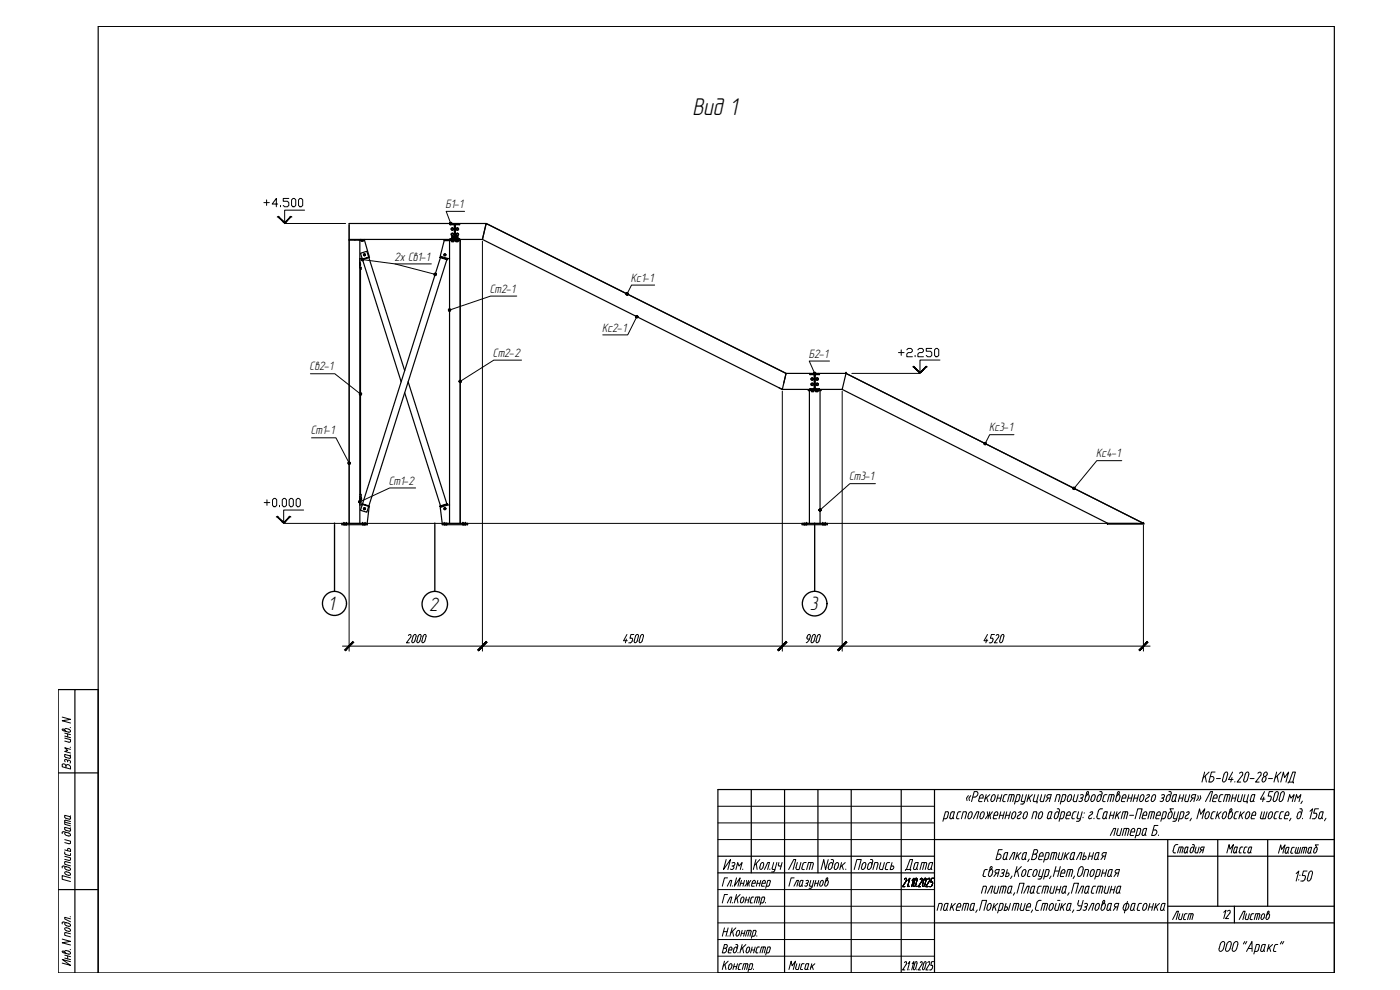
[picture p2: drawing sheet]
<svg xmlns="http://www.w3.org/2000/svg" width="420mm" height="297mm" viewBox="0 0 420 297" stroke-linecap="round" stroke-linejoin="round" font-family="sans-serif">
<defs><g id="words">
<text font-size="7.3" x="207.8" y="34.4">Вид 1</text>
<text font-size="6.6" x="270.9" y="262.5">Дата</text>
<text font-size="6.2" x="235.7" y="262.1">Лист</text>
<g font-size="5.9">
<text x="98.4" y="183">1</text>
<text x="128.8" y="183.3">2</text>
<text x="243.1" y="183.1">3</text>
</g>
<text font-size="5.7" x="351" y="277.3">Лист</text>
<text font-size="4.9" x="370.4" y="276.9" transform="rotate(-90 370.4 276.9)">12</text>
<g font-size="3.7">
<text x="133.7" y="62.4">Б1-1</text>
<text x="118.4" y="78.2">2x Св1-1</text>
<text x="147" y="87.8">Ст2-1</text>
<text x="189.3" y="84.5">Кс1-1</text>
<text x="180.7" y="99.5">Кс2-1</text>
<text x="147.9" y="107.1">Ст2-2</text>
<text x="242.7" y="107.3">Б2-1</text>
<text x="92.9" y="111.1">Св2-1</text>
<text x="93.3" y="130.4">Ст1-1</text>
<text x="296.8" y="129.4">Кс3-1</text>
<text x="329" y="137.2">Кс4-1</text>
<text x="116.7" y="145.4">Ст1-2</text>
<text x="254.8" y="144.1">Ст3-1</text>
</g>
</g></defs>
<g fill="none" stroke="#000" stroke-width=".36">
<path d="M29.5 7.9h371v284h-371zM104.8 71.8h4.6v.3h-4.6zM104.8 72.1v84.9M106.4 72.1h.1M107.8 72.1h.1M108 72.1v84.9M108 79.6h.2M108 79.1h.2M108.2 79.4v.2v-.5v.2l-.2-.2v.5h.2M108.3 72.1h.8M108.4 72.1v.3h.6v-.3M108.5 77.8l2.3-.7 .1 .1-2.3 .8z"/>
<path d="M108.7 77.5l-.7 .1M108.7 72.1v.3M108.8 77.9l11.6 36.7M109.2 76.3l.2-.1 .2 .4-.3 .1zM109.4 72.1l1.4 4.8h-.2M110.7 77.2l-.6-1.8-1.9 .6 .5 1.7M110.7 77.3l10.8 33.9M132.1 77.1l2.2 .7v.2l-2.3-.8zM132.2 77.3l-23.3 73.9M132.3 76.9l-.1 .3M133.3 76.4l.4-.1 .1 .2-.2 .2zM133.3 72h4.8v.2h-4.8z"/>
<path d="M133.3 72.2l-1.2 4.7 2.8 .7M134.1 77.9l-23.4 73.9M134.2 77.5v.2M134.9 72.2v84.8M135.1 67.4v-.2h1.1l.3 .3-.1 4.1-.2 .2h-1.1v-.2M135.3 67.2h2.5M135.3 71.8v.2M135.5 68.6l.3-.2 .2 .2v.3l-.2 .2-.3-.2zM135.5 70.2l.3-.2 .2 .2v.3l-.2 .2-.3-.2zM135.5 72.3h.1M135.5 71.8h.1M135.5 72.2v.1"/>
<path d="M135.6 72.3v.2h.5v-.2M135.6 71.4h.5M135.6 71.8v-.7h.5v.7M135.6 71.6h-.5v.2h-25.7M135.6 72.3h.1M135.6 71.8h.1M135.7 72.3h.2M135.7 71.8h.2M135.7 71.1h.4M135.9 72.3h.3M135.9 71.8h.3M135.9 71.1v.7"/>
<path d="M135.9 72.3v.2M136.1 67.2l.1 .2M136.1 71.6h.3v-4.2h-1.3v-.3h-30.3v4.7M136.2 71.8h.1M136.2 71.6l-.1 .1M136.2 72.2v.1M136.4 67.5l.1 .1M136.5 71.4l-.1 .1M136.6 71.4l.1 .1M136.7 67.5l-.1 .1M136.8 71.6l.1 .1M136.8 72.2h.7"/>
<path d="M136.8 71.8h.7M136.9 71.6h-.2v-4.2h1.2v-.3h8l-1.1 4.7M136.9 72.3v.2h.5v-.2M136.9 71.4h.5M136.9 71.8v-.7h.5v.7M136.9 71.1h.5M136.9 67.2l-.1 .2M137 68.6l.3-.2 .2 .2v.3l-.2 .2-.3-.2zM137 70.2l.3-.2 .2 .2v.3l-.2 .2-.3-.2zM137.1 71.1v.7M137.1 72.3v.2M137.4 71.6h.5v.2h6.9"/>
<path d="M137.8 71.8v.2M137.9 67.4v-.2h-1.1l-.2 .3-.1 4.1 .3 .2M137.9 71.6v.2h-1.1M138.1 72v85v-84.8M145.9 67.2v-.1l90 44.9-.7 2.9M145.9 67.1l90 44.9-1.1 4.8-90-45zM108 80.2h.4v.6h-.2M108.4 80.3l-.4 .1h.2v67.9M121.5 117.9l10.7 33.9M122.5 114.6l11.6 36.6M235.9 112h7.2v.4h1.2v4.2h-1.2v.2h-8.3l-1-.5M242.6 117h3.8v.2h-3.8z"/>
<path d="M242.9 117.2v39.8M243.2 116.6v.2h1M243.2 112.4v-.2l1 .2M243.3 116.8v.2M243.5 115.2l.3-.2 .2 .2v.3l-.2 .2-.3-.2zM243.5 113.6l.3-.2 .2 .2v.3h-.5zM243.5 117.2l.1 .1M243.5 116.8h.1M243.6 117.3v.2h.6v-.2M243.9 117.3v.2M244.1 116.8h.1M244.2 116.7v.1"/>
<path d="M244.2 116.6l-.1 .2M244.2 117.2l-.6 .1M244.3 112.5l.2 .1M244.5 112.4l-.3-.2h-.9v-.2h2.4v.2h-.9l-.3 .2M244.5 112.4v4.2l-.3 .2M244.5 116.4l-.2 .1M244.5 116.6l.3 .2h1.1v-.2M244.6 116.4v.1M244.6 112.4v4.2M244.6 112.4h1.3v-.4h8l-1.1 4.8h-6.9v-.2h-1.3zM244.6 112.5v.1M244.8 116.6l.2 .2"/>
<path d="M244.8 112.4l.2-.2h.9v.2M244.8 117.2h.7M244.9 117.3v.2h.5v-.2M244.9 116.7v.1M244.9 116.8h-.1M245 115.2l.3-.2 .2 .2v.3l-.2 .2-.3-.2zM245 113.6l.3-.2 .2 .2v.3h-.5zM245.2 117.3v.2M245.5 116.8h.1M245.7 116.8v.2M246.1 117.2v39.8M252.8 116.8l79.7 40.2"/>
<path d="M252.8 116.8h.1M253.9 112l89.3 45zM102.6 157h7.6v.4h-7.6zM103.2 157v.4M104 157v.4M108 149.5h.4v.5h-.4M108 149.9h.4M108 149.7h.4M108 148.3h.4v.6h-.4M108 151.5l.7 .1M108 148.5h.4M108.1 149.5v.5"/>
<path d="M108.4 149.8v.1M108.5 149.7v.1M108.5 149.6l-.1 .2M108.5 149.8l-.1 .1M108.6 151.1l2.3 .7-.1 .2-2.2-.7zM108.8 151.3l-.6 1.8 1.9 .6 .6-1.7M108.8 157l.1 .4M109.1 152.5l.2-.1 .3 .3-.4 .1zM109.6 157v.4M110.6 152.2h.2l-.6 4.8M132 151.8l2.3-.7v.2l-2.2 .7zM132.2 152l.1 .2"/>
<path d="M132.7 157v.4h7.6v-.4h-1.1M132.7 157h6.6M133.3 157v.4M133.3 152.5l.3-.1 .1 .4-.4-.1zM134.1 157v.4M134.2 151.3v.3M134.9 151.5l-2.8 .7 .6 4.8M138.9 157.4h.1M138.9 157h.1M138.9 157v.4M139.7 157v.4M241.3 157v.4"/>
<path d="M241.8 157h-1.1v.4h1.1M241.8 157.4h.1M241.8 157h.1M241.9 157.4h.2M241.9 157h5.8M242.1 157.4h4.8M242.1 157v.4M246.9 157v.4M247.7 157h.6v.4h-1.4M247.7 157v.4M332.3 157h11v.2h-11zM22.5 206.9h-5v85h12"/>
<path d="M17.5 231.9h12M215.5 236.9h185v55h-185zM225.5 236.9v25M235.5 236.9v55M245.5 236.9v25M255.5 236.9v55M270.5 236.9v55M280.5 236.9v55M215.5 256.9h65M280.5 251.9h120M350.5 256.9h50M350.5 251.9v40"/>
<path d="M365.5 251.9v20M380.4 251.9v20M17.5 266.9h12M215.5 261.9h65M280.5 276.9h120M350.5 271.9h50M22.5 291.9v-85h7v85"/>
<circle cx="109.4" cy="76.4" r=".31"/>
<circle cx="109.4" cy="76.4" r=".16"/>
<circle cx="133.5" cy="76.4" r=".31"/>
<circle cx="135.8" cy="70.3" r=".37"/>
<circle cx="135.8" cy="68.7" r=".37"/>
<circle cx="137.3" cy="68.7" r=".37"/>
<circle cx="137.3" cy="70.3" r=".37"/>
<circle cx="243.7" cy="113.7" r=".37"/>
<circle cx="243.7" cy="115.3" r=".37"/>
<circle cx="245.2" cy="113.7" r=".37"/>
<circle cx="245.2" cy="115.3" r=".37"/>
<circle cx="109.4" cy="152.6" r=".31"/>
<circle cx="109.4" cy="152.6" r=".16"/>
<circle cx="133.5" cy="152.6" r=".31"/>
</g>
<g fill="#000">
<circle cx="108" cy="79.1" r=".18"/>
<circle cx="108" cy="79.7" r=".18"/>
<circle cx="108.3" cy="72.1" r=".18"/>
<circle cx="136.2" cy="72.3" r=".18"/>
<circle cx="136.2" cy="71.8" r=".18"/>
<circle cx="136.8" cy="71.8" r=".18"/>
<circle cx="136.8" cy="72.3" r=".18"/>
<circle cx="243.5" cy="117.3" r=".18"/>
<circle cx="244.8" cy="117.3" r=".18"/>
<circle cx="253.9" cy="112" r=".18"/>
<circle cx="100.4" cy="157.2" r=".2"/>
<circle cx="103.2" cy="157" r=".18"/>
<circle cx="104" cy="157" r=".18"/>
<circle cx="108.4" cy="149.6" r=".18"/>
<circle cx="108.5" cy="149.6" r=".18"/>
<circle cx="108.5" cy="149.9" r=".18"/>
<circle cx="108.8" cy="157" r=".18"/>
<circle cx="109.6" cy="157" r=".18"/>
<circle cx="109.6" cy="157.4" r=".18"/>
<circle cx="130.5" cy="157.2" r=".2"/>
<circle cx="133.3" cy="157" r=".18"/>
<circle cx="138.9" cy="157" r=".18"/>
<circle cx="138.9" cy="157.4" r=".18"/>
<circle cx="139.7" cy="157.4" r=".18"/>
<circle cx="139.7" cy="157" r=".18"/>
<circle cx="242.1" cy="157.4" r=".18"/>
<circle cx="242.1" cy="157" r=".18"/>
<circle cx="244.5" cy="157.2" r=".2"/>
<circle cx="246.9" cy="157.4" r=".18"/>
<circle cx="246.9" cy="157" r=".18"/>
<circle cx="247.7" cy="157.4" r=".18"/>
<circle cx="247.7" cy="157" r=".18"/>
<circle cx="343.2" cy="157" r=".18"/>
</g>
<g fill="#fff" stroke="#fff" stroke-width=".3">
<path d="M99.4 179l2.2 4h-2.2zM99.4 179l2.2 4v-4z"/>
<path d="M129.1 179.3l3.1 4h-3.1zM129.1 179.3l3.1 4v-4z"/>
<path d="M243.4 179.1l2.6 4h-2.6zM243.4 179.1l2.6 4v-4z"/>
<path d="M207.9 29.1l14.5 5.6h-14.5zM207.9 29.1l14.5 5.6v-5.6z"/>
<path d="M147.9 104.2l8.9 3.2h-8.9zM147.9 104.2l8.9 3.2v-3.2z"/>
<path d="M180.6 96.7l8.1 3.1h-8.1zM180.6 96.7l8.1 3.1v-3.1z"/>
<path d="M93.2 127.6l7.9 3.1h-7.9zM93.2 127.6l7.9 3.1v-3.1z"/>
<path d="M116.6 142.6l8.4 3.1h-8.4zM116.6 142.6l8.4 3.1v-3.1z"/>
<path d="M133.6 59.6l6.1 3.1h-6.1zM133.6 59.6l6.1 3.1v-3.1z"/>
<path d="M242.6 104.5l6.6 3.1h-6.6zM242.6 104.5l6.6 3.1v-3.1z"/>
<path d="M328.9 134.4l8.1 3.1h-8.1zM328.9 134.4l8.1 3.1v-3.1z"/>
<path d="M92.9 108.3l7.9 3.1h-7.9zM92.9 108.3l7.9 3.1v-3.1z"/>
<path d="M118.3 75.4l11.5 3.1h-11.5zM118.3 75.4l11.5 3.1v-3.1z"/>
<path d="M146.9 85l8.5 3.1h-8.5zM146.9 85l8.5 3.1v-3.1z"/>
<path d="M254.8 141.3l8.2 3.1h-8.2zM254.8 141.3l8.2 3.1v-3.1z"/>
<path d="M296.7 126.6l7.9 3.1h-7.9zM296.7 126.6l7.9 3.1v-3.1z"/>
<path d="M189.2 81.7l7.6 3.1h-7.6zM189.2 81.7l7.6 3.1v-3.1z"/>
</g>
<g fill="none" stroke="#000" stroke-width=".4">
<path d="M100.4 157.4v20M130.5 157.4v20M244.5 157.4v20"/>
<circle cx="100.4" cy="181" r="3.6"/>
<circle cx="130.5" cy="181.3" r="3.8"/>
<circle cx="244.5" cy="181.1" r="3.7"/>
</g>
<g fill="none" stroke="#000" stroke-width=".3">
<path d="M80 60v1.6M86.7 59.5h-1.7v.9h1.3l.4 .4v.8l-.4 .4h-.9l-.4-.4M87.9 59.5h.4l.5 .5v1.6l-.5 .4h-.4l-.4-.4v-1.6zM90 59.5h.4l.4 .5v1.6l-.4 .4h-.4l-.4-.4v-1.6zM79.2 60.8h1.6M83.3 61.2h-1.6l1.2-1.7v2.5M84.2 61.6v.4M85.4 67.1h18.3M91.4 63.1h-6v3.7M104.8 67.5v127.9M108.8 77.9l9.8 1.3h10.9M118.6 79.2l12 3.1"/>
<path d="M139.4 63.4h-5.5l1.4 3.7M144.8 72.3v123.1M155.1 88.8h-7.9l-12.3 4.2M191.1 95l-2.7 5.5h-7.5M196.5 85.5h-7l-1.3 2.7M93.2 112.1h7.3l7.7 6.1M156.5 108.1h-8.3l-10.1 6.3M234.8 117.3v78.1M248.9 108.3h-6l1.6 3.7M252.8 117.3v78.1M255.7 112h20.4M269.6 105.8h1.7"/>
<path d="M270.5 105v1.6M272.1 105l.5-.5h.8l.4 .5v.4l-.4 .4h-.8l-.5 .4v.8h1.7M274.6 106.6v.4M275.5 105l.4-.5h.8l.4 .5v.4l-.4 .4h-.8l-.4 .4v.8h1.6M279.6 104.5h-1.6v.9h1.2l.4 .4v.8l-.4 .4h-.8l-.4-.4M280.9 104.5h.4l.4 .5v1.6l-.4 .4h-.4l-.4-.4v-1.6zM282.1 108h-6v3.8M93.5 131.4h7.3l4 7.6M304.3 130.4h-7.3l-1.3 2.7M336.7 138.2h-7.5l-6.9 8.3M79.3 150.8h1.7M80.1 150v1.6"/>
<path d="M82.2 149.5h.4l.4 .5v1.6l-.4 .4h-.4l-.4-.4v-1.6zM83.9 151.6v.4M85.1 149.5h.4l.5 .5v1.6l-.5 .4h-.4l-.4-.4v-1.6zM85.1 157h256.3M87.2 149.5h.4l.4 .5v1.6l-.4 .4h-.4l-.4-.4v-1.6zM88.9 150l.4-.5h.4l.4 .5v1.6l-.4 .4h-.4l-.4-.4zM91.1 153h-6v3.8M124.7 146.4h-7.8l-8.9 4.2M262.7 145.1h-7.6l-9 7.9M343.2 157.5v37.9M102.8 193.9h242.4M122.5 190.7l.5-.3 .4 .5-1.4 2h.9"/>
<path d="M123.6 192.3l.1 .5a.58 .58 0 0 0 .8-.5l.4-1.4-.1-.5a.58 .58 0 0 0-.8 .5l-.4 1.4M126.4 190.9l-.1-.5a.58 .58 0 0 0-.8 .5l-.4 1.4M126.4 190.9l-.4 1.4a.58 .58 0 0 1-.8 .5l-.1-.5M127.9 190.9l-.1-.5a.58 .58 0 0 0-.8 .5l-.4 1.4M127.9 190.9l-.4 1.4a.58 .58 0 0 1-.8 .5l-.1-.5M188 191.7l-.3 1.2M188.2 190.4l-1 1.8h1.1M188.7 192.9h.5M189.7 192.4l-.5 .5M190.2 190.4h-.8l-.3 1.1h.7l-.1 .9M190.8 190.6l.5-.2 .3 .2a2.87 2.87 0 0 1-.7 2.2h-.3l-.3-.2zM192.3 190.6l.5-.2 .3 .2a2.96 2.96 0 0 1-.7 2.2h-.3l-.3-.2z"/>
<path d="M242.4 190.6l.5-.2 .3 .2-.2 1.1-.8-.2zM242.9 191.7l-.3 .7-.6 .4M243.9 190.6l.5-.2 .3 .2a2.96 2.96 0 0 1-.8 2.2h-.2l-.3-.2zM245.4 190.6l.5-.2 .3 .2a2.87 2.87 0 0 1-.8 2.2h-.2l-.3-.2zM296.2 191.7l-.3 1.2M296.4 190.4l-1.1 1.8h1.1M296.9 192.9h.5M297.9 192.4l-.5 .5M298.5 190.4h-1l-.3 1.1h.7v.9M298.9 190.7l.5-.3 .4 .5-1.4 2h.9M300.5 190.6l.5-.2 .3 .2a2.87 2.87 0 0 1-.7 2.2h-.3l-.3-.2zM18.7 215.2l2.5 .6-2.5 .5 2.5 .6"/>
<path d="M18.7 218.9l.3 .3 1.6 .5 .5-.1a.58 .58 0 0 0-.5-.8l-1.1-.1a.58 .58 0 0 0 .5 .8M19.2 218.9l.4 .3M19.2 218.9l-.3-.2-.2 .2M19.4 220l1.8 .4M21.1 218.3h.1M18.7 229.3h.8l.3 .5a.74 .74 0 0 1 .8-.3 .74 .74 0 0 1 .6 .7v.5l-2.5-.6zM19.4 226.4l1.6 .4 .1 .7-1.5-.3zM19.4 221.5l1.8 .4v.5M19.4 222.4l1.3 .3M19.4 220.9l1.8 .4M19.5 228.6l-.1-.5 .2-.3 .5 .2 .2 .3a.5 .5 0 0 1 .7-.1 .5 .5 0 0 1 0 .8M19.8 229.8v.6"/>
<path d="M20.3 220.2v.9M20.3 228.3v.3M21.1 224.2h.1M21.2 224.8l-1.8-.4 .9 .7-.9 .4 1.8 .4M21.2 222.4l-.5 .3M21.2 226.5l-.4 .2M290.6 238.7l-.5 .8 .1 .7M291.3 238.7l-.5 .8 .1 .7M292 239.2h.6M292.6 239.1a.87 .87 0 0 0 .8-.6 .87 .87 0 0 0-.4-1h-.6l-.8 3M294 239.1l.5-.6 .5 .1v.9h-1.1M294 239.1l-.3 1"/>
<path d="M296 238.4l-.6 2.1M296.1 239.3l.4 1.2M297.1 238.4l-1.5 1.4M297.6 239.1l.5-.6h.4l.2 .3-.2 1M297.6 239.1l-.2 1 .2 .4h.4l.5-.7M299.3 239.5h1.1M299.6 238.4l-.6 2.1M300.7 238.4l-.6 2.1M302.2 238.4l-.7 .1-.2 .4-.4 1.4 .8 .2M303.7 238.4l-.6 2.1M304.1 238.4l.3 .5-.5 1.6M304.1 238.4h-1.2l-.5 2.1"/>
<path d="M307 238.4l-.5 1.7 .2 .4M308 238.4l-.6 2.4M308.8 238.4l-.6 2.1M308.9 239.3l.4 1.2M309.8 238.4l-1.4 1.4M310.6 238.4l-.5 1.7 .2 .4M311.6 238.4l-.5 2.1M312.6 238.4l-.4 1.5v.3l.3 .3h.6l.6-2.1M314.5 239.5h.7M314.6 239.5l-.8 1M314.7 238.4l-.5 .5 .3 .5M314.8 238.4h.7l-.6 2.1"/>
<path d="M321.4 239.8l-.5 .7-.6-.2 .3-1.5 .6-.4 .4 .4-.2 1M322.5 238.4l-.4 1.8 .3 .3h.6l.6-2.1M324.3 239.5l.5 .2-.1 .5-.4 .3M324.8 238.4l.3 .5-.6 .5M324.8 238.4l-.6 .2M325.8 239.1l.5-.6h.4l.2 .3-.2 1M326.1 237.9l.2-.3h.3l-.1 .6M326.1 237.9l-.5 2.4 .6 .2 .5-.7M326.5 238.2l-.4 .4M328.5 239.8l-.5 .7-.6-.2 .3-1.5 .6-.4 .4 .4-.2 1M330.1 237.5h.3M330.3 239.8l-.3 .5-.5 .2-.3-.2v-.5"/>
<path d="M330.4 237.5l.4 .3-.1 .3M330.5 239.1l-.2-.6h-.4l-.4 .3-.3 1M330.8 238.1l-.5 1.7M331.7 238.4l-.4 .5-.4 1.4 .8 .2M331.7 238.4h.5M333.7 238.4l-.5 2.1M334.4 238.9l-.3-.5h-1.2l-.5 2.1M334.4 238.9l-.5 1.6M335 239.1l.5-.6h.4l.2 .3-.2 1M335.8 238.2l.2-.4-.2-.3-.5 .4-.4 2.4 .5 .2 .5-.7M335.8 238.2l-.4 .4M336.8 239.1l.5-.6 .6 .1-.1 .9h-1.1"/>
<path d="M336.8 239.1l-.2 1M338.5 239.5h1.1M338.8 238.4l-.5 2.1M339.9 238.4l-.6 2.1M340.3 239.5h1.1M340.6 238.4l-.5 2.1M341.7 238.4l-.6 2.1M342.2 239.1l.5-.6h.4l.2 .3-.2 1M342.2 239.1l-.2 1 .2 .4h.4l.5-.7M344.7 238.4l.3 .2-.1 .4-1.1 1v.4l.3 .1M344.8 238.4l-.6 .2M346.6 239.8l-.5 .7-.6-.2 .3-1.5 .6-.4 .4 .4-.2 1"/>
<path d="M348.6 239.5l.6 .2-.1 .5-.5 .3M349.2 238.4l.3 .5-.6 .5M349.2 238.4l-.6 .2M350.8 237.5h.4M351.2 237.5l.3 .3v.3M351.2 239.1l-.1-.6-.7 .1-.3 .5-.1 1.2 .5 .2 .5-.7M351.5 238.1l-.5 1.7M352.1 238.6l1-.2-.4 1.7-.5 .4-.5-.2zM353.9 239.5h1.1M354.2 238.4l-.6 2.1M355.3 238.4l-.6 2.1M356 238.4l-.4 1.8 .3 .3"/>
<path d="M357.1 238.4l-.6 2.1h-.6M357.9 239.5h.7M358 239.5l-.8 1M358.1 238.4l-.5 .5 .2 .5M358.1 238.4h.8l-.6 2.1M359.5 238.7l.2 .8-.6 .7M360.2 238.7l.2 .8-.6 .7M361.5 231.6l-.8 3.1M361.7 232.9l.4 1.8M362.9 231.6l-1.9 1.8M363.2 233h.7a.87 .87 0 0 1 .4 1 .87 .87 0 0 1-.9 .6M364.1 239.5h1.1v-.9l-.3-.2-.4 .2-.6 1.5"/>
<path d="M364.7 231.6h-1.1l-.8 3.1h.6M365.1 233.6h1.2M367 238.4l-.7 .1-.2 .4-.4 1.4 .8 .2M367.3 232.3l-.4 1.7M368 234l-.3 .4-.4 .2-.4-.2v-.4M368.4 232.3v-.5l-.3-.2-.5 .2-.3 .5M368.4 232.3l-.4 1.7M368.5 238.4l-.5 2.1M369.2 238.9l-.3-.5h-1.2l-.5 2.1M369.2 238.9l-.5 1.6M369.7 233.3l-.3 1.4M369.7 239.5h1.1"/>
<path d="M369.9 231.6l-1.2 2.3h1.4M370 238.4l-.5 2.1M370.6 234.5v.2M371.1 238.4l-.6 2.1M371.8 238.4l-.4 1.8 .3 .3h.6l.6-2.1M372 232a.55 .55 0 0 1 .8-.3 .55 .55 0 0 1 0 .9l-1.5 2.1h1.1M373.6 238.4l-.4 1.9 .2 .2h1l-.2 .5M373.7 232.3l-.4 1.7M374.3 234l-.3 .4-.4 .2-.3-.2v-.4M374.7 238.4l-.6 2.1M374.8 232.3l-.1-.5-.3-.2-.4 .2-.3 .5M374.8 232.3l-.4 1.7"/>
<path d="M375.2 233.6h1.2M375.6 238.6l1-.2-.4 1.7-.5 .4-.5-.2zM377.5 232a.55 .55 0 0 1 .8-.3 .55 .55 0 0 1 .1 .9l-1.6 2.1h1.1M378.9 233.7l-.1 .3M379.3 239.2l-.4 1.3M379.5 237.5l-1.2 2.3h1.3M379.5 231.8l.2-.1a.62 .62 0 0 1 .7 .6 .62 .62 0 0 1-.6 .6h-.4l-.2-.3zM379.9 234l-.3 .4-.5 .2-.3-.2v-.4M379.9 233.7v-.5l-.3-.2-.4 .2-.3 .5M379.9 233.7v.3M380.7 233.6h1.2M382 237.5h-1.1l-.3 1.4h.6a1.06 1.06 0 0 1-.5 1.6"/>
<path d="M383.1 231.6l-.8 3.1M383.3 232.9l.3 1.8M383.6 238.2l-.1-.6h-.5l-.3 .3-.6 2.4 .6 .2 .5-.7M383.6 238.2l-.4 1.6M384.4 234.7l.8-3.1 .3 1.7 1.2-1.7-.8 3.1M384.5 231.6l-1.8 1.8M385.4 238.2l-.1-.6h-.5l-.3 .3-.6 2.4 .6 .2 .5-.7M385.4 238.2l-.4 1.6M386.6 235l.1-.3h1.5l-.1 .3M386.9 234.7l1.1-3.1h.8l-.8 3.1M19.2 259.8l-.5 .1v.5M19.2 249.5l-.5 .1v.5"/>
<path d="M19.2 249.6l1.4 .3a.58 .58 0 0 1 .5 .8h-1.1a.58 .58 0 0 1-.5-.8l.5-.1M19.2 259.9l1.4 .3M19.4 256.9l1.8 .5-.1 .7h-.4M19.4 255.6l.2 .7 1.2 .4 .4-.2M19.4 251.9l1.8 .5v.5M19.4 257.8l1.3 .3M19.4 252.8l1.3 .4M19.4 246.7l1.8 .4M19.8 258.5l-.4 .1v.7l1.8 .5M19.8 258.5l1.4 .4M20.3 254.8l.2-.2 .5 .1 .2 .8-1.8-.5M20.3 254.8v.4"/>
<path d="M20.8 248.6l.3 .2v.5l-1.3-.2M20.8 245l.3 .2v.5l-1.3-.2M20.8 248.6l-1.4-.4v.7l.4 .2M20.8 245l-1.4-.4v.7l.4 .2M21.2 246.5l-1.4-.4-.4 .2v1l1.8 .5M21.2 256.1v.4M21.2 252.9l-.5 .2M21.2 248.4l-.4 .2M21.2 244.8l-.4 .2M215.5 246.9h65M215.5 251.9h65M215.5 241.9h65"/>
<path d="M217.9 257.9l-.8 3 2.1-3-.8 3M219.7 258.9l.6-.1 .3 .2-.2 .6-.4 .2M219.7 259.8h.3M220 259.8a.59 .59 0 0 1 .1 .9 .59 .59 0 0 1-.9 0M226.9 257.9l-.8 3M227 259.1l.2 1.8M228 257.9l-1.6 1.8M228.5 259l.4-.2a1.42 1.42 0 0 1-.6 2.1l-.3-.4zM232.2 258.8l-.5 1.8 .2 .3h.7M233.2 258.8l-.8 2.6-.9 .2M248.6 257.9l-.8 3-.6-3-.8 3M249.4 257.9h.4"/>
<path d="M249.8 257.9l.4 .3-.1 .3-.4 1.7-.5 .6h-.5l-.1-.6 .5-1.2 .6-.2 .1 .7M250.9 259l.4-.2 .4 .4-.4 1.3-.6 .4-.3-.4zM252.6 258.8l-.6 2.1M252.7 259.7l.4 1.2M253.7 258.8l-1.5 1.4M261.2 257.9h.4M261.6 257.9l.3 .3v.3l-.4 1.7M261.6 259.4l-.1-.6-.6 .2-.3 .5-.2 1.2 .5 .1 .5-.6M264.4 258.8l-.5 1.8 .4 .3h.6l.5-2.1M267 258.8l-.9 .2-.4 1.5 .2 .4M267.4 259.8h.6M267.7 258.8l-.6 2.1 1-.3 .1-.5-.3-.3"/>
<path d="M284.3 245.2l-.3 .4-.8 .1M284.3 245.2l.3-1.4-.2-.2h-.7l-.7 2.8M285.5 243.8l.9-.2-.4 1.6-.5 .5-.5-.3zM286 245.2l.2 .4M288.4 243.6h-.7l-.3 .4-.3 1.4 .7 .3M289.8 243.6l.2 .4-.4 1.7M289.8 243.6h-.7l-.6 2.1M290.7 244.2l.5-.6 .5 .2-.1 1.2-.8 .7-.3-.4 .2-1.1M292.1 245.7l1.1-2.1h.6l-.6 2.1M293.7 240.1l.1 .4h.9M294.6 243.8l.4-.2 .4 .4-.3 1.3-.7 .4-.3-.4zM296.3 243.6l.2 1-.8 1.1"/>
<path d="M296.5 244.6h.6M297.1 243.6l-.6 2.1M297.8 243.6l-.7 1 .2 1.1M298.3 244.6h1.1v-.8l-.3-.2-.4 .2-.6 1.5 .2 .4h.8M299.3 256.3h.7a.87 .87 0 0 1 .4 1 .87 .87 0 0 1-.9 .6M300.1 244.6h1.1M300.4 243.6l-.6 2.1M300.8 254.9h-1.1l-.8 3h.7M301 257.5l.3 .4M301.1 257.5l.4-1.4 1-.3-.5 1.7M301.3 257.9h.2M301.4 243.6l-.5 2.1"/>
<path d="M301.9 244.6h1.1M302 257.5l-.5 .4M302 257.5l.2 .4M302.2 243.6l-.6 2.1M303 257.9l1-2.1h.6l-.5 2.1M303.2 243.6l-.5 2.1M304.1 243.8l.4-.2 .4 .4-.4 1.3-.6 .4-.4-.4zM304.7 240.5h.6M305.3 240.5l.4-.2 .4-1.4-.2-.5h-.7l-.7 2.9M305.3 255.8l-.5 2.1M305.5 256.7l.4 1.2M305.5 244.8a.51 .51 0 0 0-.1 .8 .51 .51 0 0 0 .8-.2"/>
<path d="M305.7 243.8l.6-.2 .2 .2-.9 1M306.3 241.3h.6M306.4 255.8l-1.4 1.4M306.8 240.5h.7M306.9 257.9h.3M307 245l.2 .6 .6-.1 .5-1.3-.1-.6h-.4l-.4 .4-.3 1M307.2 257.9l.5-.4 .2 .4M307.4 240.8l-.5 .4M307.7 257.5l.4-1.7-1 .3-.4 1.4 .2 .4M308.9 257.8l-.5 .7M309.6 245.7l.6-2.1h.7l.3 .4-.5 1.7M310 256.3h.7"/>
<path d="M310.4 240.5h.9l-.1 .5M310.4 254.9h.6a.73 .73 0 0 1 .4 .8 .73 .73 0 0 1-.7 .6 .88 .88 0 0 1 .4 1 .88 .88 0 0 1-.9 .6h-.6zM312.9 244.2l-.2-.6h-.4l-.4 .4-.3 1.3 .2 .3 .6-.1 .5-1.3M313.1 256.5l-.2-.6-.6 .1-.6 1.6 .2 .3h.8M313.1 256.5l-.1 .4h-1.1M313.4 257.9h.7M314.5 257.5l-.4 .4M314.6 257.5l.3-1.4-.3-.3h-.6l-.8 2.9M315.2 257.9l.5-2.1h1.2l.2 .3-.4 1.8M315.3 245.2l-.3 .4-.4 .1M315.3 245.2l.2 .4M315.3 245.2l.4-1.6-1 .2-.4 1.4 .3 .4"/>
<path d="M316.5 255.8l-.6 2.1M316.6 240.5l.6-2.1h.7l.2 .5-.4 1.6M317.3 242.7h.3M317.6 242.7l.4 .3v.3l-.5 1.7-.5 .6h-.4l-.2-.3 .3-1.3 .4-.4h.4l.2 .6M318 255.8l-.4 1.5M318.4 240.5h.7M319 240.5l.4-.2 .5-1.4-.3-.5h-.6l-.8 2.9M319.1 255.8l-.6 2.1-.8-.1-.1-.5M319.5 244l-.1-.4h-.8l-.8 2.8M319.5 244l-.5 1.4-.9 .3M319.8 255.8l-.6 2.1M319.9 256.7l.4 1.2"/>
<path d="M320.9 255.8l-1.5 1.4M321.2 244.2l-.1-.6-.7 .2-.5 1.5 .2 .4h.8M321.2 244.2l-.1 .4h-1M321.4 257.9h.2M322.1 257.5l-.5 .4M322.1 257.5l.2 .4M322.1 257.5l.5-1.7-1 .3-.5 1.4 .3 .4M323 243.6l-.9 .2-.4 1.4 .1 .4 .6 .1M323.1 257.9l1-2.1h.6l-.6 2.1M323.7 243.6l-.5 1.8 .3 .2 .7 .1M323.8 240.4l.5 .1M324.8 243.6l-.8 2.6-.9 .2"/>
<path d="M325.1 245.2l-.1 .2M325.4 243.9v.1M325.4 255.8l-.5 2.1 .7-.1 .4-.7-.3-.2h-.6M326.8 256.9h1.1M327.1 255.8l-.6 2.1M327.1 243.8l.6-.2 .2 .2-.2 .4-.7 .6a.51 .51 0 0 0-.2 .8 .51 .51 0 0 0 .8-.2M328.2 255.8l-.6 2.1M328.3 245.5v.2M328.7 257.9h.3M329.2 255.8l-.4 .5-.4 1.4 .3 .2M329.3 255.8h.6l-.5 1.7M329.4 257.5l-.5 .4"/>
<path d="M329.4 257.5l.3 .4M330.9 242.7a.99 .99 0 0 0-1.3 .7l-.4 1.8 .2 .4 .7 .1M331.2 256.9l-.8 1M331.7 243.6l-.4 .4-.4 1.4 .5 .3 .5-.5M331.7 243.6h.6l-.4 1.6 .2 .4M331.7 256.9l-.9-.1-.1-.5 .4-.4 .9-.1-.5 2.1M333.1 244.6h1.1M333.2 250.7l1-2.1h.7l-.6 2.1M333.4 243.6l-.5 2.1M334.5 243.6l-.6 2.1M335.2 243.6l-.5 2.1M335.3 244.5l.4 1.2"/>
<path d="M335.6 248.6l-.5 1.4v.4l.4 .3M336.3 243.6l-1.4 1.3M336.5 245.7l.5-2.1h1.2l.2 .4-.4 1.7M336.5 240.1l.1 .4h.9M336.7 248.6l-.6 2.1h-.6M336.8 250.7l.6-2.1h1.2l.2 .2-.4 1.9M337.8 243.6l-.6 2.1M338.2 248.6l-.6 2.1M339 244.6h1.2M339.5 249.2l.4-.6 .6 .1-.1 .9h-1M339.5 249.2l-.3 1.3 1 .2M340.7 245.7l.8-3h1.3l-.8 3"/>
<path d="M342 250.2l-.3 .4-.8 .1M342 250.2l.3-1.4-.8-.2-.8 2.8M343 244.6h1.1v-.8l-.3-.2-.6 .4-.4 1.5 .2 .2M343 245.7h.8M343.1 249l.2-.4h.8l-.4 1.6M343.1 249l-.4 1.4 .5 .3M343.7 250.2l-.5 .4M343.7 250.2l.2 .4M344.5 245.7l.6-2.1h1.1l.3 .4-.4 1.7M344.7 240.3l-.6 .2M345.8 243.6l-.5 2.1M347.1 244.6h1l.1-.8-.3-.2-.5 .2-.5 1.5 .2 .4h.8"/>
<path d="M347.5 247.7h-1.1l-.8 3a1.16 1.16 0 0 0 1.5-1.4l-1-.3M347.7 250.5v.2M348.1 240.4l.5 .1M348.6 245.7l1-.3 .4-1.4-.1-.4h-.8l-.7 2.8M351.8 244.2l-.2-.6h-.4l-.4 .4-.3 1.3 .2 .3 .6-.1 .5-1.3M352.1 255.3l.1 .5 .2 .1M352.2 242.7h-1.1l.5 .9M352.4 255.9h.4M352.6 243.6l-.4 1.8 .2 .2 .7 .1M352.7 240.1l.2 .4M353 246l-.2 .3-.8 .1M353.5 253.4h-.6l-.4 .4-.4 1.5"/>
<path d="M353.7 243.6l-.6 2.4M354.5 254.1l-.4 1.8M355 245.2l-.3 .4-.8 .1M355.1 243.6h-.7l-.7 2.8M355.1 254.5l-.4 1.4M355.1 254.5l-.2-.4h-1l-.5 1.8M355.1 243.6l.2 .2-.3 1.4M355.7 254.5l.2-.3 .7-.1-.5 1.6-.5 .2M355.7 254.5l-.3 1 .2 .4M356.1 243.8l.6-.2 .2 .2-.2 .4-.8 .6a.51 .51 0 0 0-.1 .8 .51 .51 0 0 0 .8-.2M356.2 255.5l.2 .4M357.6 245.5l-.5 .8"/>
<path d="M357.9 253.4l.5 .2-.3 1.7a.59 .59 0 0 1-.9 .5l.1-1.1M358.2 254.7l-.1-.5a.58 .58 0 0 0-.8 .5M359 254.1l-.4 1.5 .8 .3 .5-1.8M359.2 245.7l.8-3 .3 1.6 1.3-1.6-.8 3M360.6 255l-.6 .9M360.8 254.1l-.4 .3-.1 .4 .8 .2M360.8 254.1h.6l-.5 1.8M361.8 240.5l1.5-3h.6l-.8 3M362.1 243.8l.5-.2 .4 .4-.4 1.3-.6 .4-.4-.4zM363.6 245.7h.5M363.9 240.1l.1 .4h.9M364.7 243.6l-.9 .2-.4 1.4 .2 .4"/>
<path d="M365.4 243.6l-.6 2.1M365.5 244.5l.4 1.2M366.5 243.6l-1.5 1.3M367.3 243.8l.4-.2 .4 .4-.3 1.3-.6 .4-.4-.4zM368.2 255.9l.7-2.5 .2 1.4 1.1-1.4-.7 2.5M369.1 243.7l.6-.6-.2-.4-.4 .3-.5 2v.5l.4 .2 .6-.4 .3-1.5-.6-.2-.5 .6M370.6 245.7h.5M371 255.5l.2 .4M371 255.5l-.4 .4M371 255.5l.4-1.4-.7 .1-.2 .3-.3 1.2 .4 .2M371.6 243.6l-.8 .2-.4 1.4 .2 .4M371.9 255.5l.2 .4"/>
<path d="M372.1 255.9h.4M372.4 243.6l-.6 2.1M372.5 244.5l.4 1.2M373 254.1l-.8 .2-.3 1.2M373.4 243.6l-1.4 1.3M373.5 254.5l-.3 1.2 .6 .2M374.3 243.8l.4-.2 .4 .4-.4 1.3-.6 .4-.4-.4zM374.3 254.1l-.6 .1-.3 .3M375.2 254.1l-.4 .4-.3 1.2 .4 .2 .4-.4M375.2 254.1h.5l-.4 1.4M375.3 255.5l.2 .4M375.5 245.3l.2 .4h.8"/>
<path d="M375.7 244.6h1.1v-.8l-.3-.2-.4 .2-.6 1.5M376.2 240.1l.2 .4M378.7 243.6l-.4 1.8 .2 .2 1.2 .1 .6-2.1M379.5 243.6l-.6 2.1M380.1 240.5h.6M381.1 243.8l.4-.2 .4 .4-.3 1.3-.6 .4-.4-.4zM383.6 243.6h-.7l-.2 .4-.4 1.4 .8 .3M383.7 256l.7-2.5 .2 1.4 1.1-1.4-.7 2.5M384.7 243.6l-.5 .4-.3 1.4 .7 .3M384.7 243.6h.5M385.4 245.3l.2 .4h.8M385.7 255.6v.3l.4 .1 .4-.4"/>
<path d="M385.9 254.6l.3-.3 .7-.1-.4 1.4M386 254.6l-.3 1M386.5 255.6l.2 .4M386.5 240.5l.6-2.1 .3 1.1 1-1.1-.6 2.1M386.8 244.2l-.2-.6-.6 .2-.5 1.5M386.8 244.2l-.1 .4h-1.1M387.4 245.5l-.4 .8M387.7 254.6l-.3 1.2 .6 .2M388.5 254.2l-.6 .1-.3 .3M388.5 240.5l.6-2.1 .4 1.1 .9-1.1-.6 2.1M389.1 254.2l-.4 1.4 .2 .4h1l.5-1.8M389.7 254.2l-.5 1.8"/>
<path d="M390.1 242.7h.6l.1 .6-.6 2-.4 .3h-.4l-.2-.3 .4-1.3 .3-.4h.5l.1 .6M390.9 240.4l-.5 .7M390.9 245.5v.2M391.6 254.2l-.5 1.8M392.2 254.6l-.4 1.4M392.2 254.6l-.2-.4h-1l-.5 1.8M392.7 254.6l.3-.3 .7-.1-.4 1.4M392.8 254.6l-.3 1.3h.6l.2-.3M393.1 243.4l.9-.7-.9 3M393.3 255.6l.2 .4M394.9 244a1.04 1.04 0 0 1 .1 1.2 1.04 1.04 0 0 1-1.2 .5M395.1 255.4a.58 .58 0 0 1-.8 .5l.1-1.1a.58 .58 0 0 1 .8-.5l-.1 1.1"/>
<path d="M395.7 253.5h-.9l.4 .8M395.7 242.7h-1.1l-.3 1.3h.6M396.2 243.8l.9-.2-.4 1.6-.5 .5-.5-.3zM396.7 245.2l.2 .4M397.9 245.5l-.4 .8M19.2 276.6l-.5 .1v.5M19.2 276.6l1.4 .4a.58 .58 0 0 1 .5 .8h-1.1a.58 .58 0 0 1-.5-.8l.5-.1M19.5 278.5h1.1a.58 .58 0 0 1 .5 .8h-1.1a.58 .58 0 0 1-.5-.8zM19.8 279.8l-.4 .1v.7l1.8 .5M19.8 279.8l1.4 .4M20 260.1l-.5 .1a.58 .58 0 0 0 .5 .8h1.1a.58 .58 0 0 0-.5-.8M20.6 261.7a.58 .58 0 0 1 .5 .8h-1.1a.58 .58 0 0 1-.5-.8h1.1"/>
<path d="M21.1 275.1h.1M21.2 263.4l-2.5-.7v1.1l2.5 .7M21.2 275.7l-1.8-.5v.5l1.8 .9M215.5 271.9h65M215.5 276.9h65M215.5 266.9h65M217.1 279.5h1.1M217.4 278.4l-.6 2.5M218.3 265.9l.8-1.7h.5l-.4 1.7M218.3 270.9l.8-1.7h.5l-.4 1.7M218.3 263.4h-.9l-.6 2.5M218.3 268.4h-.9l-.6 2.5"/>
<path d="M218.5 278.4l-.6 2.5M219.7 278.4l-.6 2.5M219.8 265.8v.1M219.8 270.8v.1M219.9 279.4l.3 1.5M220.8 278.4l-1.5 1.5M220.9 260.9l.5-2.1 .4 1 .9-1-.5 2.1M221 263.4l-.6 2.5 1.7-2.5-.6 2.5M221 268.4l-.6 2.5M221.2 269.4l.3 1.5M222 279.7l-.1-.5a.58 .58 0 0 0-.8 .5l-.1 1.1a.58 .58 0 0 0 .8-.5l.2-.6M222.1 268.4l-1.5 1.5"/>
<path d="M222.3 265h.9M222.5 269.4l.7-.2-.1 1.1a.58 .58 0 0 1-.8 .5l-.1-.5zM222.5 264.2l-.4 1.7M222.7 279.1l-.4 1.8M222.9 260.8v.1M223.4 264.2l-.4 1.7M223.6 279.1l-.4 1.8M223.8 270h.9M224 264.2l.2 .8-.6 .9M224 269.2l-.4 1.7M224.2 265h.5M224.7 264.2l-.5 1.7"/>
<path d="M224.9 279.1l-.5 1.8M224.9 269.2l-.4 1.7M225.2 279.1l.2 .4M225.2 279.1h-1l-.4 1.8M225.3 264.2l-.6 .8 .2 .9M225.4 269.5l-.3 1.2 .7 .2M225.4 279.5l-.3 1.4M225.7 265h.9v-.8a.58 .58 0 0 0-.8 .5l-.3 1 .9 .2M226.2 269.2h-.6l-.2 .3M226.4 270.9l.4-1.7 1-.1 .2 .4-.3 1.4M226.7 279.1h-.6l-.6 2.4M226.7 279.1l.2 .4"/>
<path d="M226.9 279.5l-.4 1.2-.8 .2M227.2 265h.9M227.4 264.2l-.4 1.7M227.5 269.2l-.5 1.7M228.3 264.2l-.4 1.7M228.7 265h.9v-.8a.58 .58 0 0 0-.8 .5l-.3 1 .9 .2M229.4 260.9l1-2.1h.5l-.5 2.1M229.5 269.5l-.1-.3h-.7l-.6 2.3M229.5 269.5l-.4 1.2-.8 .2M229.7 270.8v.1M231 264.1l.2 .4M231 264.2h-.6l-.6 2.3"/>
<path d="M231.1 260.7l-.1 .2M231.2 264.5l-.4 1.2-.8 .2M238.3 265.9l.8-1.7h.5l-.4 1.7M238.3 263.4h-.9l-.6 2.5M240.1 264.5l-.3 1 .2 .4M240.5 264.1l-.4 .4M240.5 264.2h.5l-.4 1.5-.5 .2M240.6 265.5l.2 .4M241.9 265h.2M242.1 265a.49 .49 0 0 1 .1 .7 .49 .49 0 0 1-.7 .1M242.4 264.1l.2 .5-.5 .4M243.3 264.2l-.4 1.5 .9 .2"/>
<path d="M244.2 264.2l-.6 2.1-.8 .2M244.6 265h.9M244.8 264.2l-.4 1.7M245.7 264.2l-.4 1.7M246 265.3l.2-.6a.58 .58 0 0 1 .8-.5l-.1 1.1M246.9 265.3a.58 .58 0 0 1-.8 .5l-.1-.5M247.7 264.7a.58 .58 0 0 1 .8-.5l-.1 1.1M248.3 263.4l-.4 .3-.4 1.6M248.3 263.4l.1 .4-.5 .5M248.4 265.3a.58 .58 0 0 1-.8 .5l-.1-.5M253.9 260.8l-.1 .1M256.3 260.9l.9-3h1.3l-.8 3"/>
<path d="M259.6 260.2l-.5 .6-.5-.1 .3-1.5 .6-.4 .4 .4-.2 1M262 260.9l.6-2.1h.7l.2 .4-.4 1.7M265.9 260.9h.5M272 264.3l-1.1 1.7h.6M272.5 264.1l.6-.6-.7 2.5M272.8 265.9v.1M273.7 264.1l.6-.6-.7 2.5M274.6 264.1l-.4 1.3 .2 .6 .3-.3 .5-1.6M275.2 265.9l-.1 .1M276.7 264.3l-1.1 1.7h.7M277.2 264.1l-.4 1.6 .3 .3 .3-.3 .5-1.6M278.9 264.3l-1 1.7h.6"/>
<path d="M279 266h.4M279.7 264.6l.2 .5M279.9 265.1l-.6 .9M282.5 271.1l.2 .4-.4 1.7M282.5 271.1h-.7l-.6 2.1M284.1 272.7l-.5 .4M284.1 272.7l.3 .4M284.1 272.7l.5-1.6h-.8l-.3 .4-.3 1.4 .5 .3M285.6 271.1l-.5 2.1M285.8 271.9l.4 1.3M286.7 271.1l-1.4 1.3M287 272.8v.3l1 .1"/>
<path d="M287.2 272.1h1l.1-.9-.3-.1-.5 .2-.5 1.5M288.7 273.2l.5-2.1h1.2l.3 .4-.4 1.7M290 271.1l-.5 2.1M292 272.7l-.4 .5-.5-.3 .4-1.6 1-.2-.4 1.6 .2 .4M293.3 273l-.5 .7M294 273.2l.8-3h1.3l-.8 3M294.5 268l.6-2.1h.7l.3 .2-.5 1.9M295.3 263h.5M296.3 260.9l-.8 .2-.5 1.5 .3 .4M296.3 268l1.1-2.1h.6l-.6 2.1M297.3 272.5l-.5 .6-.6-.2 .3-1.4 .6-.4 .4 .4-.2 1M297.6 260.7l.2-.4-.2-.3-.4 .4-.5 1.9v.5l.3 .2a1.53 1.53 0 0 0 .8-2.1h-.5l-.5 .7"/>
<path d="M297.6 260.7l-.4 .3M298.4 271.1l-.6 2.1M298.5 271.9l.4 1.3M298.7 265.9l-.4 1.8 .3 .3h.6l.6-2.1M299 262l-.7 1M299.4 271.1l-1.4 1.3M299.6 262l-.9-.1-.1-.5 .4-.4 .9-.1-.5 2.1M299.9 268l.6-2.1h1.2l.2 .2-.4 1.9M300.6 261l.6-.1 .3 .3-.2 .5-.4 .2a.6 .6 0 0 1 .1 .9 .6 .6 0 0 1-.9 0M300.6 262h.3M300.7 272.7l-.2 .4-.9 .1M300.8 271.1l.3 .2-.3 1.4"/>
<path d="M300.8 271.1h-.6l-.8 2.8M301.3 265.9l-.6 2.1M301.6 272.1h.5M301.9 271.1l-.6 2.1h.5M302.1 272.1l.3 .5-.6 .5M302.3 260.9l-.5 2.1 .7-.1 .3-.4v-.5h-.8M302.8 266.1l.9-.2-.4 1.6-.5 .5-.5-.2zM303.2 271.1l-.5 2.1M303.3 267.5l.2 .5M303.7 262.8l-.4 .8M303.7 273.2l.6-2.1h1.2l.2 .4-.4 1.7M304.5 267.8l-.4 .8"/>
<path d="M305.1 271.1l-.6 2.1M305.2 260l-.8 3M305.2 268l.8-3h1.3l-.8 3M305.4 261.2l.3 1.8M306.5 260l-1.8 1.8M306.6 271.1l-.4 1.4v.4l.3 .3h.6l.6-2.1M306.6 262.3l.2 .6 .6-.1 .5-1.2-.2-.7-.6 .2-.5 1.2M307.3 268l1-2.1h.6l-.6 2.1M307.9 272.8l.1 .3 .9 .1M308.1 272.1h1.1l.1-.9-.4-.1-.4 .2-.6 1.5M309.1 260.9l-.4 .4-.4 1.5 .8 .2M309.2 260.9h.4"/>
<path d="M309.9 273l-.4 .7M310 265.9l-.5 .5-.3 1.4 .5 .2 .4-.5M310 265.9h.6l-.5 1.6 .3 .5M311.2 270.9l-.5 1.8 .5 .5M311.2 273.2h.5M311.3 261.6l-.2-.7h-.4l-.4 .4-.3 1M311.3 261.6l-.4 1-.4 .3h-.4l-.1-.6M312 265.9l-.5 .5-.3 1.4 .7 .2M312 265.9h.5M312.2 260.9l-.5 1.9 .3 .2h.7M312.4 273.2l.5-2.1h1.2l.3 .4-.5 1.7M312.5 270.2h-.8l-.5 .7"/>
<path d="M312.6 263.3l-.3 .4-.8 .1M312.7 268l.5-2.1h1.2l.3 .2-.5 1.9M313.2 260.9l-.6 2.4M313.4 263l1-.2 .5-1.5-.1-.3-.8-.1-.8 2.9M313.7 271.1l-.5 2.1M314 265.9l-.6 2.1M315.4 262.8l-.4 .8M315.5 265.9l-.4 1.5M315.9 272.5l-.5 .6-.5-.2 .3-1.4 .6-.4 .4 .4-.3 1M316.5 261.3h1.4M316.6 265.9l-.6 2.1-.8-.1-.1-.5M316.9 260l-.8 3"/>
<path d="M317 271.1l-.5 1.8 .4 .3h.6l.6-2.1M317 267h1.1M317.3 265.9l-.6 2.1M317.4 270.2h.7M318.2 262.6l.2 .4h.8M318.2 260l-.8 3M318.4 265.9l-.6 2.1M318.4 262h1.1l.1-.9-.4-.2-.4 .2-.6 1.5M318.7 271.1l-.5 2.1M318.8 271.9l.4 1.3M319.1 266.1l1-.2-.5 1.6-.5 .5-.5-.2zM319.6 267.5l.2 .5"/>
<path d="M319.8 271.1l-1.5 1.3M319.9 263l.6-2.1h1.2l.2 .4-.4 1.7M320.5 271.3l1-.2-.5 1.6-.5 .5-.5-.3zM320.9 267.8l-.5 .8M321 272.7l.3 .4M321.3 260.9l-.6 2.1M321.5 268l.8-3h1.4l-.8 3M322.3 273l-.5 .7M322.5 262.8l-.4 .8M323.6 268l1-2.1h.6l-.5 2.1M323.7 270.2l-.2 1.4 1.1 .2M323.8 260.8l-.4 1.4a.56 .56 0 0 0 .2 .7 .56 .56 0 0 0 .8-.2l.7-1.9"/>
<path d="M325 273l.5 .1M325.1 260.8a.56 .56 0 0 0-.2-.7 .56 .56 0 0 0-.8 .2l-.3 .5M325.1 270.2l-.8 2.7-1.1 .3M325.2 263l.5-2.1h.7l.3 .4-.5 1.7M325.5 271.2l.6-.2 .3 .3-.2 .5-.4 .3 .3 .5-.6 .5M325.5 272.1h.3M325.9 266.1l1-.2-.4 1.6-.5 .5-.5-.2zM326.4 267.5l.3 .5M326.7 273.2l1-2.1h.6l-.6 2.1M327.6 261.1l.4-.2 .4 .4-.3 1.3-.6 .4-.4-.4zM328.8 263l1-.2 .4-1.5-.1-.3-.8-.1-.8 2.9M328.8 265.9l-.7 .1-.3 .4-.3 1.4 .8 .2"/>
<path d="M329 268l.5-2.1h1.2l.3 .2-.5 1.9M329.7 272.5l-.5 .6-.5-.2 .3-1.4 .6-.4 .4 .4-.3 1M330.3 265.9l-.5 2.1M330.6 271.7l.5-.6h.5l.2 .4-.3 1M330.8 262h1.1M331.1 260.9l-.6 2.1M331.4 270.2l.2 .2-.2 .4M331.4 270.8l-.4 .4M331.4 270.1l-.4 .4-.5 2.4 .5 .2 .5-.6M331.8 265.9l-.4 1.5v.3l.3 .3M332.1 260.9l-.5 2.1M332.2 272.7l.4-1.4 1-.2-.5 1.6"/>
<path d="M332.8 261.1l1-.2-.4 1.7-.5 .4-.5-.2zM332.9 265.9l-.6 2.1h-.6M333.1 272.7l-.4 .5-.4-.1-.1-.4M333.1 272.7l.3 .4M333.3 267h1.1M333.4 262.5l.2 .5M333.6 265.9l-.5 2.1M334.7 265.9l-.6 2.1M334.9 272.1l-.8 1.1M335 261.9l-.3-.2 .1-.5 .4-.3h.8l-.6 2.1M335 262h.7M335.1 262l-.8 1"/>
<path d="M335.4 266.1l1-.2-.5 1.6-.5 .5-.4-.2zM335.5 272.1l-.9-.1-.1-.4 .3-.5h.9l-.5 2.1M335.9 267.5l.3 .5M337.5 273.2h.3M338.4 270.5l-1 3.4M338.6 272.3l-.3 .6-.5 .2M338.6 272.3l.2-.4a.78 .78 0 0 0-.8-.9 .78 .78 0 0 0-.8 .9l-.1 .4a.56 .56 0 0 0 .4 .8M340.1 271.1h.6l-.5 1.6M340.1 271.1l-.5 .4-.4 1.4 .5 .3 .5-.5M340.2 272.7l.3 .4M342.6 271.1h-.7l-.3 .4-.3 1.4 .7 .3M344.2 271.7l-.2-.6-.6 .2-.3 .4-.1 1.2 .5 .2 .5-.6"/>
<path d="M344.2 271.7l-.2 .8M344.8 272.1h1.1M345.1 271.1l-.5 2.1M346.2 271.1l-.6 2.1M346.9 271.1l-.5 2.1M347 271.9l.4 1.3M348 271.1l-1.5 1.3M349.1 271.1l-.5 .4-.3 1.4 .4 .3 .5-.5M371.9 275.9l1.3-2.5h.5l-.7 2.5M374.1 274.2l-.4 1.2M375 274.2l-.5 1.7-.7-.1-.1-.4M375.2 275.5l.2 .4"/>
<path d="M375.4 275.9h.4M376.3 274.2l-.8 .1-.3 1.2M376.4 275.9l.5-1.7 1-.1 .2 .4-.4 1.4M377.5 274.2l-.4 1.7M378.6 274.7l-.1 1.1a.58 .58 0 0 0 .8-.5l.2-.6M379.5 274.7l-.1-.5a.58 .58 0 0 0-.8 .5M380.4 274.3l.4-.5-.1-.4-.3 .3-.4 1.6v.5a.58 .58 0 0 0 .8-.5l.2-.6M381 274.7l-.1-.5a.58 .58 0 0 0-.8 .5M389 262.1l.8-.8-.8 3.1M389.8 263.9l-.1 .2M390.1 262.6v.1M392.3 261.3h-1.1l-.4 1.4h.7a1.05 1.05 0 0 1 0 1.2 1.05 1.05 0 0 1-1.1 .5"/>
<path d="M392.8 262l.5-.6 .5 .1 .1 .5-.6 1.9-.4 .4h-.4l-.2-.6M392.8 262l-.4 1.7M18.7 281.8l2.5 .6-2.5 .5 2.5 .6M19.4 286.6l1.8 .4M19.4 287.5l1.8 .4M19.6 285.9l-.5-.5-.4 .1 .3 .3 1.6 .5M20 285.2l-.5 .1a.58 .58 0 0 0 .5 .8M20 285.2l.6 .2a.58 .58 0 0 1 .5 .8l-.5 .1M20.3 286.8v.9M21.1 284.9h.1M21.2 288.5l-2.5-.6 2.5 1.7-2.5-.6M215.5 281.9h65"/>
<path d="M215.5 286.9h65M217.1 284.5h.6M217.4 288.4l-.6 2.5M217.6 289.4l.3 1.5M217.7 284.5a.72 .72 0 0 1 .3 .8 .72 .72 0 0 1-.7 .6M217.7 284.5l.4-.3 .1-.7-.8-.1-.6 2.5h.5M218.5 280.8v.1M218.5 288.4l-1.5 1.5M218.7 285h.9v-.8a.58 .58 0 0 0-.8 .5l-.3 .9 .2 .3M218.7 285.9h.7M219.5 290.3a.58 .58 0 0 1-.8 .5l.1-1.1a.58 .58 0 0 1 .8-.5l-.1 1.1M220.2 290h.9"/>
<path d="M220.4 289.2l-.4 1.7M220.8 283.4l.6 .2-.4 1.7M221.2 284.7l-.1-.5a.58 .58 0 0 0-.8 .5l-.1 1.1a.58 .58 0 0 0 .8-.5M221.3 289.2l-.4 1.7M221.5 285.8v.1M221.8 289.5l-.3 1.2 .7 .2M222.5 280h.9M222.6 289.2h-.6l-.2 .3M222.7 283.4l-.6 2.5M222.8 290.9l.4-1.7 1-.1 .2 .4-.3 1.4M222.9 284.4l.3 1.5M223.8 283.4l-1.5 1.5"/>
<path d="M223.9 289.2l-.5 1.7M225 284.7l-.1-.5a.58 .58 0 0 0-.8 .5l-.2 .6M225 284.7l-.2 .6a.58 .58 0 0 1-.8 .5l-.1-.5M225.5 285h.9M225.7 284.1l-.4 1.8M225.9 289.5l-.1-.3h-.7l-.6 2.3M225.9 289.5l-.4 1.2-.8 .2M226.1 290.8v.1M226.6 284.1l-.4 1.8M226.8 285.5l.2 .4M227.1 285.9h.4M227.1 280.8v.1"/>
<path d="M227.9 284.1l-.7 .2-.3 1.2M228.1 285.9l.4-1.8h1l.2 .4-.3 1.4M229.2 284.1l-.5 1.8M230 285.9h.5M230.5 285.9l.3-.2 .4-1.2-.2-.4h-.6l-.6 2.4M236.8 290.9l.6-2.5 .3 1.4 1-1.4-.6 2.5M239.1 289.2l-.3 1.2M240 289.2l-.4 1.7-.7-.1-.1-.4M241.3 289.2h-.5l-.3 .3-.3 1.2 .7 .2M241.6 290.5l.2 .4 .6-.4M242.2 289.1l-.4 .4-.2 1M242.2 289.2h.5l-.3 1.3"/>
<path d="M242.3 290.5l.2 .4M243.6 289.2l-.4 1.7M243.7 289.9l.4 1M244.5 289.2l-1.2 1.1M271.5 288.8l.3-.3 .2 .5-1.1 2h.6M272.5 289.1l.6-.6-.7 2.5M272.8 290.9v.1M273.7 289.1l.6-.6-.7 2.5M274.8 288.6h.4v.5l-.5 1.6-.3 .3-.2-.6zM275.2 290.9l-.1 .1M276.2 288.8l.5-.2v.7M276.7 289.3l-1.1 1.7h.7"/>
<path d="M277.5 288.6h.4v.5l-.5 1.6-.3 .3-.2-.6zM278.4 288.8l.4-.3 .2 .5-1.1 2h.6M279 291h.4M279.7 289.6l.2 .5M279.9 290.1l-.6 .9M280.3 288.5h-.7l-.3 1.1h.5M367.5 283.3a.56 .56 0 0 0-.2-.7 .56 .56 0 0 0-.7 .1l-.7 1.9a.56 .56 0 0 0 .2 .8 .56 .56 0 0 0 .7-.2l.7-1.9M368.5 282.7a.54 .54 0 0 1 .6-.2 .54 .54 0 0 1 .4 .5v.3a2.39 2.39 0 0 1-1 2.1 .48 .48 0 0 1-.7-.4zM371.1 284.6l-.3 .6a.56 .56 0 0 1-.8 .2 .56 .56 0 0 1-.2-.8l.7-1.9a.56 .56 0 0 1 .8-.1 .56 .56 0 0 1 .2 .7l-.4 1.3M373.6 282.5l-.5 .7M374.1 285.5l1.6-3 .1 3M374.2 282.5l-.5 .7"/>
<path d="M374.6 284.6h1.1M376.5 285.5l1-.3 .5-1.4-.1-.4h-.8l-.8 2.8M379.1 283.4l-.4 .4-.4 1.4 .5 .3 .5-.5 .2 .5M379.2 283.4h.6l-.5 1.6M380.8 283.4l-.5 2.1M381 284.3l.4 1.2M381.9 283.4l-1.4 1.3M383.5 283.4l-.9 .2-.4 1.4 .1 .4 .6 .1M384.7 282.5l-.5 .7M385.3 282.5l-.5 .7"/>
</g>
<g fill="#000" stroke="#000" stroke-width=".3">
<path d="M83.4 65h.3zM85.1 66.8h.6l-.3 .3zM87.1 65h.3zM274.2 109.9l.2 .1h-.3zM275.8 111.8h.6l-.3 .2zM278 109.9l.1 .1h-.3zM83.1 155h.3zM84.8 156.8h.6l-.3 .2zM87 154.9l.1 .1h-.3z"/>
<path d="M83.4 65l2 1.8-1.7-1.8zM83.4 65l2 1.8h-.3z"/>
<path d="M87.1 65l-1.4 1.8 1.7-1.8zM85.4 66.8l1.7-1.8-1.4 1.8z"/>
<path d="M108.5 77.9v.1l.3-.1zM108.5 78l.3-.1-.2 .2zM108.8 77.9l-.2 .2 .2 .1z"/>
<path d="M108.8 77.9v.3zM108.8 77.9l.2 .2-.1 .1zM108.8 77.9l.2 .2 .1-.2z"/>
<path d="M108.7 77.6l.1 .3v-.3zM108.5 77.7l.3 .2zM108.5 77.7v.2h.3z"/>
<path d="M108.8 77.9h.3zM109 77.7l-.2 .2zM108.8 77.6v.3l.2-.2z"/>
<path d="M135 67.2l.3-.1zM135.3 67.1l-.1 .3-.1-.1zM135.3 67.1l-.1 .3h.2z"/>
<path d="M135 66.8l.3 .3zM135 66.8l.3 .3-.3-.1zM135 67v.2l.3-.1z"/>
<path d="M135.3 67.1l.1 .3 .1-.2zM135.3 67.1h.3l-.1 .1zM135.3 67.1h.3v-.2z"/>
<path d="M135.5 66.8l-.2 .3zM135.3 66.7l.2 .1-.2 .3zM135.1 66.8l.2 .3v-.4z"/>
<path d="M130.3 82.2v.2l.3-.1zM130.3 82.4l.3-.1zM130.4 82.5l.1 .1 .1-.3z"/>
<path d="M130.6 82.3l.1 .3zM130.6 82.3l.2 .2-.1 .1zM130.6 82.3l.2 .2 .1-.1z"/>
<path d="M130.5 82l.1 .3zM130.4 82.1l.1-.1 .1 .3zM130.4 82.1l-.1 .1 .3 .1z"/>
<path d="M130.6 82.3l.3-.1zM130.8 82.1l.1 .1-.3 .1zM130.7 82l-.1 .3 .2-.2z"/>
<path d="M134.6 93.1l.1 .2 .2-.3zM134.9 93v.3h-.2zM134.9 93l.1 .3z"/>
<path d="M134.7 92.8l.2 .2-.1-.3zM134.7 92.8l.2 .2h-.3zM134.6 93h.3z"/>
<path d="M134.9 93l.1 .3 .1-.1zM134.9 93l.3 .1zM134.9 93l.3 .1v-.2z"/>
<path d="M135.1 92.8l-.2 .2 .3-.1zM135 92.7l.1 .1-.2 .2zM134.8 92.7l.1 .3z"/>
<path d="M187.9 88.1v.1h.3zM187.9 88.2h.3l-.3 .1zM187.9 88.3l.1 .2 .2-.3z"/>
<path d="M188.2 88.2l-.2 .3h.2zM188.2 88.2l.2 .3zM188.2 88.2l.2 .3 .1-.2z"/>
<path d="M188.2 87.9v.3zM188 87.9l.2 .3zM188 87.9l-.1 .2 .3 .1z"/>
<path d="M188.2 88.2l.3 .1v-.1zM188.2 88.2l.2-.2 .1 .2zM188.3 87.9l-.1 .3 .2-.2z"/>
<path d="M190.8 94.9v.1h.3zM190.8 95h.3l-.2 .2zM190.9 95.2l.2-.2z"/>
<path d="M191.1 95l-.1 .3h.1zM191.1 95l.2 .3h-.2zM191.1 95l.3 .2z"/>
<path d="M191.1 94.7v.3zM190.9 94.8l.2-.1v.3zM190.9 94.8l.2 .2z"/>
<path d="M191.1 95l.3 .2v-.2zM191.1 95l.3-.2v.2zM191.2 94.7l-.1 .3 .3-.2z"/>
<path d="M108 118l-.1 .2h.3zM107.9 118.2h.3zM107.9 118.3l.3-.1z"/>
<path d="M108.2 118.2l-.2 .2 .1 .1zM108.2 118.2l.1 .3h-.2zM108.2 118.2l.2 .2z"/>
<path d="M108.2 117.9v.3l.2-.2zM108.1 117.9l.1 .3zM108 118l.2 .2-.1-.3z"/>
<path d="M108.2 118.2l.2 .2 .1-.1zM108.2 118.2l.3-.1v.2zM108.4 118l-.2 .2 .3-.1z"/>
<path d="M137.8 114.6l.2 .1 .1-.3zM138.1 114.4v.3zM138.1 114.4v.3h.2z"/>
<path d="M137.8 114.3l.3 .1zM137.8 114.3l.3 .1h-.3zM137.8 114.4v.2l.3-.2z"/>
<path d="M138.1 114.4l.2 .3 .1-.1zM138.1 114.4l.3 .2zM138.1 114.4h.3v-.1z"/>
<path d="M138.3 114.2l-.2 .2zM138.1 114.1l.2 .1-.2 .2zM137.9 114.2l.2 .2v-.3z"/>
<path d="M244.2 112.2l.1 .1 .2-.3zM244.5 112v.4l-.2-.1zM244.5 112l.1 .3z"/>
<path d="M244.2 111.9l.3 .1-.1-.2zM244.2 111.9l.3 .1zM244.2 112h.3z"/>
<path d="M244.5 112l.1 .3 .2-.1zM244.5 112l.3 .1v.1zM244.5 112l.3 .1v-.2z"/>
<path d="M244.7 111.8l-.2 .2zM244.5 111.7l.2 .1-.2 .2zM244.4 111.8l.1 .2v-.3z"/>
<path d="M274.1 110l2 1.8-1.7-1.8zM274.1 110l2 1.8h-.3z"/>
<path d="M277.8 110l-1.4 1.8 1.7-1.8zM277.8 110l-1.4 1.8h-.3z"/>
<path d="M104.5 139.1l.3-.1zM104.8 139l-.2 .2zM104.8 139l.1 .3z"/>
<path d="M104.5 138.8l.3 .2-.2-.3zM104.5 138.8l.3 .2zM104.5 139v.1l.3-.1z"/>
<path d="M104.8 139l.1 .3 .2-.2zM104.8 139h.3v.1zM104.8 139l.3-.2z"/>
<path d="M105 138.7l-.2 .3 .3-.2zM104.8 138.7h.2l-.2 .3zM104.6 138.7l.2 .3v-.3z"/>
<path d="M295.4 132.9v.2h.3zM295.4 133.1h.3l-.3 .2zM295.4 133.3l.1 .1 .2-.3z"/>
<path d="M295.7 133.1v.3zM295.7 133.1l.1 .3h-.1zM295.7 133.1l.2 .1z"/>
<path d="M295.6 132.8l.1 .3 .1-.3zM295.5 132.8h.1l.1 .3zM295.4 132.9l.3 .2z"/>
<path d="M295.7 133.1l.2 .1 .1-.1zM295.7 133.1l.2-.2zM295.8 132.8l-.1 .3 .2-.2z"/>
<path d="M83.1 155l2 1.8-1.7-1.8zM83.1 155l2 1.8h-.3z"/>
<path d="M86.8 155l-1.4 1.8 1.7-1.8zM85.1 156.8l1.7-1.8-1.4 1.8z"/>
<path d="M107.7 150.7l.1 .1 .2-.2zM108 150.6l-.2 .2zM108 150.6v.3l.1-.1z"/>
<path d="M107.7 150.4l.3 .2-.1-.3zM107.7 150.4l.3 .2-.3-.1zM107.7 150.5v.2l.3-.1z"/>
<path d="M108 150.6l.1 .2 .1-.1zM108 150.6h.3l-.1 .1zM108 150.6h.3z"/>
<path d="M108.2 150.3l-.2 .3 .3-.2zM108 150.2l.2 .1-.2 .3zM107.9 150.3l.1 .3z"/>
<path d="M245.9 153.2l.2-.2zM246.1 153l.1 .4-.2-.1zM246.1 153l.1 .4 .1-.1z"/>
<path d="M245.9 152.8l-.1 .2h.3zM245.8 153h.3zM245.8 153.1l.1 .1 .2-.2z"/>
<path d="M246.1 153l.2 .3zM246.1 153h.3v.1zM246.1 153h.3z"/>
<path d="M246.2 152.7l-.1 .3 .2-.2zM246 152.7h.2l-.1 .3zM245.9 152.8l.2 .2-.1-.3z"/>
<path d="M322.1 146.3l-.1 .2h.3zM322 146.5h.3zM322.1 146.6v.2l.2-.3z"/>
<path d="M322.3 146.5l-.2 .3 .2 .1zM322.3 146.5l.2 .3-.2 .1zM322.3 146.5l.3 .2z"/>
<path d="M322.4 146.2l-.1 .3 .2-.2zM322.2 146.2h.2l-.1 .3zM322.1 146.3l.2 .2-.1-.3z"/>
<path d="M322.3 146.5l.3 .2v-.1zM322.3 146.5l.3-.1v.2zM322.5 146.3l-.2 .2z"/>
<path d="M105.9 192.5l-2.2 2.7 2.5-2.5zM105.9 192.5l-2.2 2.7-.3-.2z"/>
<path d="M143.4 195l.3 .2 2.2-2.7zM145.9 192.5l.3 .2-2.5 2.5z"/>
<path d="M145.9 192.5l-2.2 2.7 2.5-2.5zM143.4 195l2.5-2.5-2.2 2.7z"/>
<path d="M233.4 195l.3 .2 2.2-2.7zM235.9 192.5l.3 .2-2.5 2.5z"/>
<path d="M235.9 192.5l-2.2 2.7 2.5-2.5zM235.9 192.5l-2.2 2.7-.3-.2z"/>
<path d="M251.4 195l.3 .2 2.2-2.7zM253.9 192.5l.2 .2-2.4 2.5z"/>
<path d="M253.9 192.5l-2.2 2.7 2.4-2.5zM253.9 192.5l-2.2 2.7-.3-.2z"/>
<path d="M341.8 195l.3 .2 2.2-2.7zM344.3 192.5l.3 .2-2.5 2.5z"/>
</g>
<use href="#words"/>
</svg>
